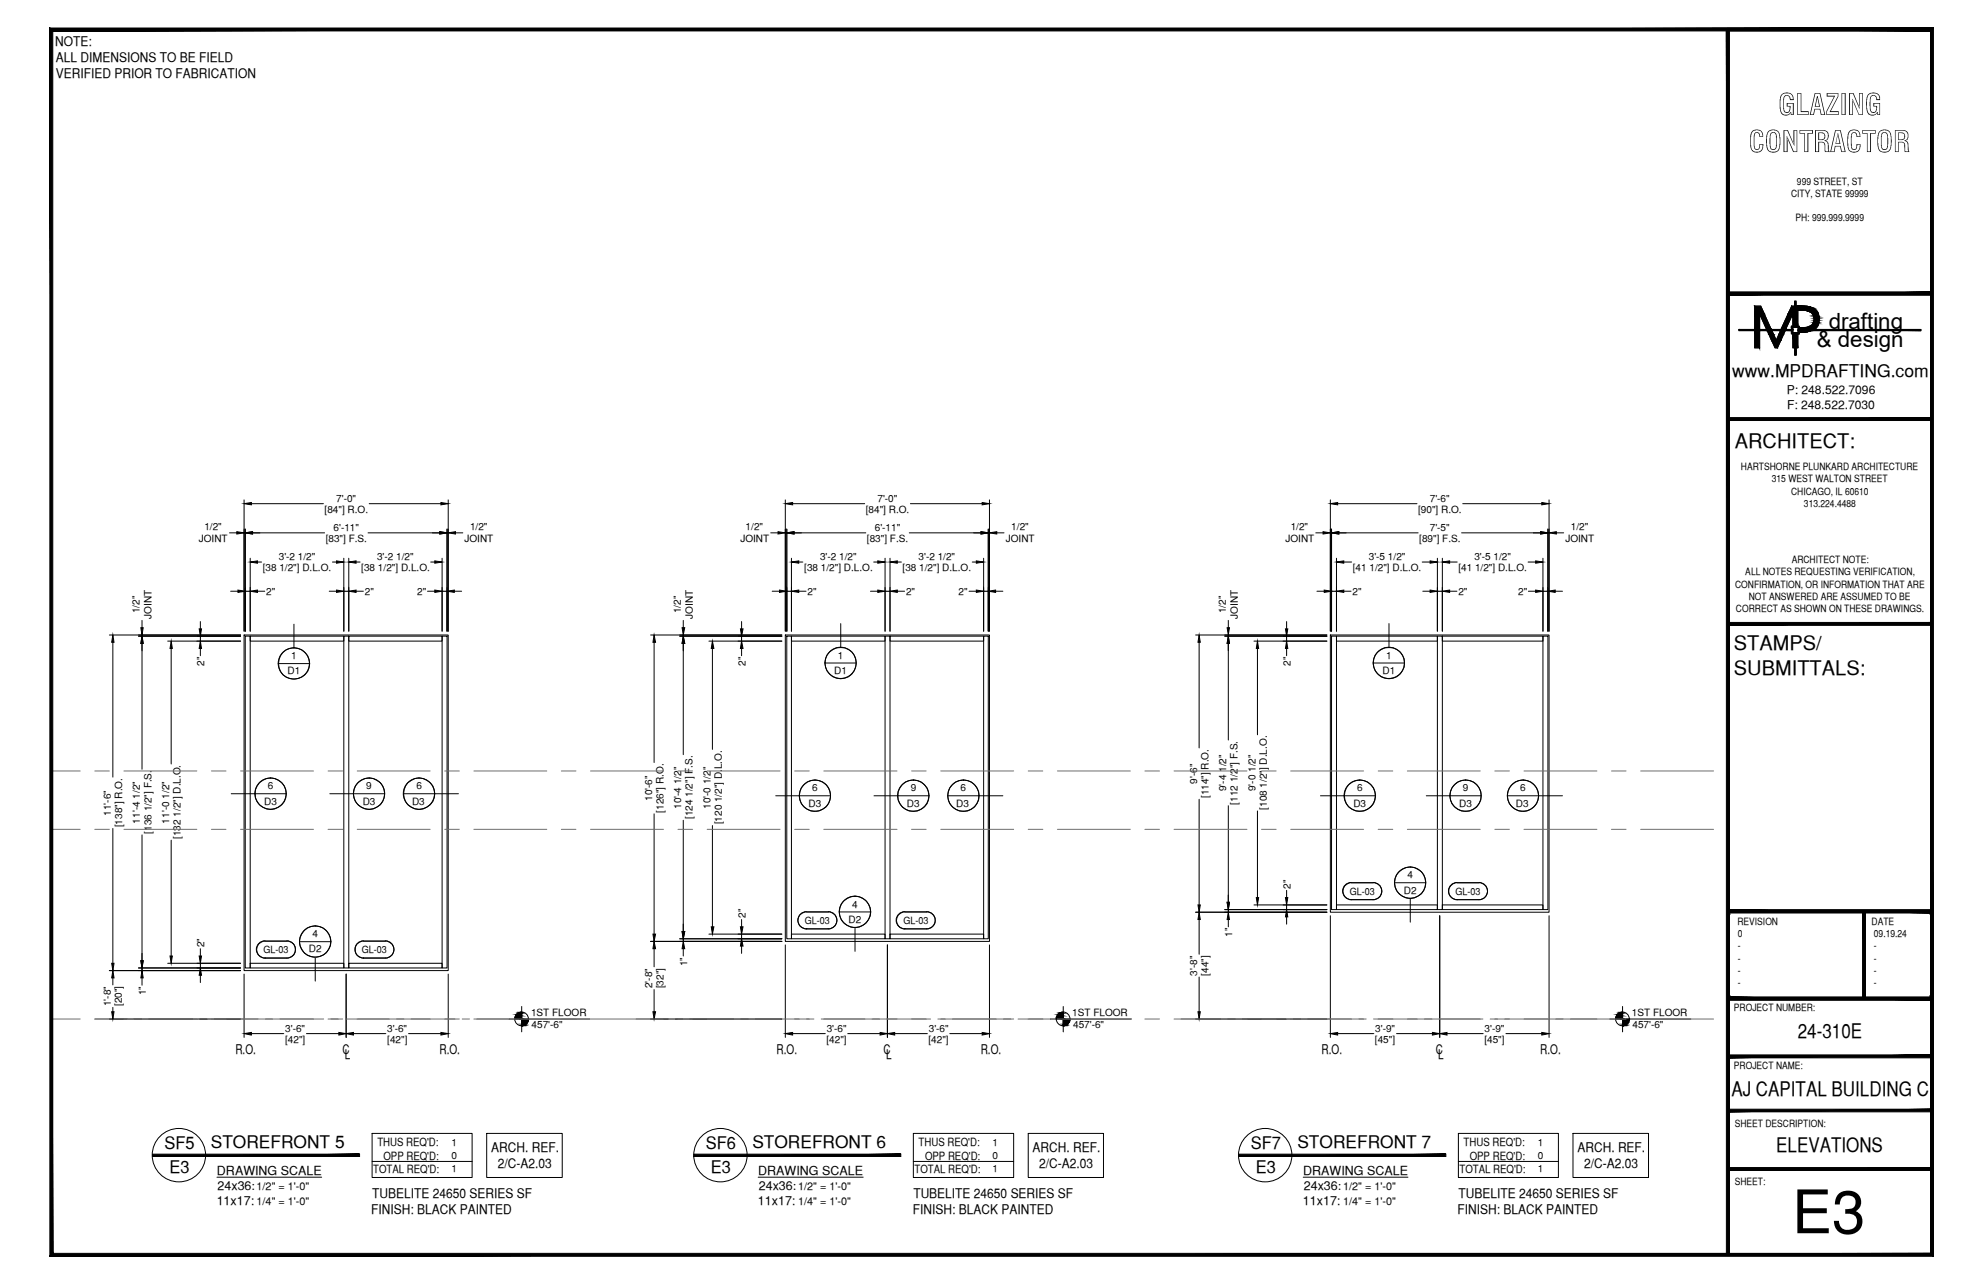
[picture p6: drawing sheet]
<svg xmlns="http://www.w3.org/2000/svg" width="432mm" height="279mm" viewBox="0 0 432 279" stroke-linecap="round" stroke-linejoin="round" font-family="sans-serif">
<defs><g id="words">
<text font-size="13.1" x="390.2" y="268.4">E3</text>
<g font-size="6.3">
<text x="387.2" y="25">GLAZING</text>
<text x="380.8" y="33.1">CONTRACTOR</text>
</g>
<g font-size="4.9">
<text x="398.2" y="71.5">drafting</text>
<text x="395.6" y="75.5">&amp; design</text>
</g>
<g font-size="4.4">
<text x="377.8" y="97.5">ARCHITECT:</text>
<text x="377.6" y="141.5">STAMPS/</text>
<text x="377.6" y="146.9">SUBMITTALS:</text>
<text x="391.5" y="225.8">24-310E</text>
<text x="377" y="238.5">AJ CAPITAL BUILDING C</text>
<text x="386.8" y="250.7">ELEVATIONS</text>
</g>
<g font-size="3.8">
<text x="377.2" y="82">www.MPDRAFTING.com</text>
<text x="35.8" y="250">SF5</text>
<text x="45.9" y="249.8">STOREFRONT 5</text>
<text x="153.7" y="250">SF6</text>
<text x="163.8" y="249.8">STOREFRONT 6</text>
<text x="272.4" y="250">SF7</text>
<text x="282.5" y="249.8">STOREFRONT 7</text>
<text x="36.9" y="255.3">E3</text>
<text x="154.8" y="255.3">E3</text>
<text x="273.4" y="255.3">E3</text>
</g>
<g font-size="2.9">
<text x="12" y="9.9">NOTE:</text>
<text x="12.1" y="17.1">VERIFIED PRIOR TO FABRICATION</text>
<text x="12.2" y="13.5">ALL DIMENSIONS TO BE FIELD</text>
<text x="51.2" y="229.4">R.O.</text>
<text x="74.5" y="229.4">C</text>
<text x="75.1" y="230.4">L</text>
<text x="95.7" y="229.4">R.O.</text>
<text x="169.1" y="229.4">R.O.</text>
<text x="192.4" y="229.4">C</text>
<text x="193" y="230.4">L</text>
<text x="213.6" y="229.4">R.O.</text>
<text x="287.8" y="229.4">R.O.</text>
<text x="312.7" y="229.4">C</text>
<text x="313.2" y="230.4">L</text>
<text x="335.4" y="229.4">R.O.</text>
<text x="106.9" y="250.6">ARCH. REF.</text>
<text x="224.9" y="250.6">ARCH. REF.</text>
<text x="343.5" y="250.6">ARCH. REF.</text>
<text x="108.4" y="254.1">2/C-A2.03</text>
<text x="226.3" y="254.1">2/C-A2.03</text>
<text x="344.9" y="254.1">2/C-A2.03</text>
<text x="81" y="260.7">TUBELITE 24650 SERIES SF</text>
<text x="198.9" y="260.7">TUBELITE 24650 SERIES SF</text>
<text x="317.6" y="260.7">TUBELITE 24650 SERIES SF</text>
<text x="80.8" y="264.2">FINISH: BLACK PAINTED</text>
<text x="198.8" y="264.2">FINISH: BLACK PAINTED</text>
<text x="317.4" y="264.2">FINISH: BLACK PAINTED</text>
</g>
<g font-size="2.7">
<text x="47.2" y="255.6">DRAWING SCALE</text>
<text x="165.1" y="255.6">DRAWING SCALE</text>
<text x="283.8" y="255.6">DRAWING SCALE</text>
<text x="47.2" y="262.2">11x17:</text>
<text x="47.4" y="258.9">24x36:</text>
<text x="165" y="262.2">11x17:</text>
<text x="165.2" y="258.9">24x36:</text>
<text x="283.7" y="262.2">11x17:</text>
<text x="283.9" y="258.9">24x36:</text>
</g>
<g font-size="2.6">
<text x="389.1" y="85.8">P: 248.522.7096</text>
<text x="389.1" y="89">F: 248.522.7030</text>
</g>
<g font-size="2.5">
<text x="82.2" y="249.4">THUS REQ'D:</text>
<text x="200" y="249.4">THUS REQ'D:</text>
<text x="318.7" y="249.4">THUS REQ'D:</text>
<text x="81.3" y="255.2">TOTAL REQ'D:</text>
<text x="83.5" y="252.3">OPP REQ'D:</text>
<text x="199.1" y="255.2">TOTAL REQ'D:</text>
<text x="201.4" y="252.3">OPP REQ'D:</text>
<text x="317.8" y="255.2">TOTAL REQ'D:</text>
<text x="320" y="252.3">OPP REQ'D:</text>
</g>
<g font-size="2.4">
<text x="55.9" y="259">1/2&quot; = 1'-0&quot;</text>
<text x="55.9" y="262.2">1/4&quot; = 1'-0&quot;</text>
<text x="173.8" y="259">1/2&quot; = 1'-0&quot;</text>
<text x="173.8" y="262.2">1/4&quot; = 1'-0&quot;</text>
<text x="292.5" y="259">1/2&quot; = 1'-0&quot;</text>
<text x="292.5" y="262.2">1/4&quot; = 1'-0&quot;</text>
</g>
<g font-size="2.2">
<text x="391.3" y="40.2">999 STREET, ST</text>
<text x="390" y="42.9">CITY, STATE 99999</text>
<text x="391" y="48.2">PH: 999.999.9999</text>
<text x="379.1" y="102.3">HARTSHORNE PLUNKARD ARCHITECTURE</text>
<text x="385.8" y="105">315 WEST WALTON STREET</text>
<text x="390" y="107.6">CHICAGO, IL 60610</text>
<text x="70.7" y="111.6">[84&quot;] R.O.</text>
<text x="73.2" y="109.2">7'-0&quot;</text>
<text x="188.5" y="111.6">[84&quot;] R.O.</text>
<text x="191.1" y="109.2">7'-0&quot;</text>
<text x="308.8" y="111.6">[90&quot;] R.O.</text>
<text x="311.3" y="109.2">7'-6&quot;</text>
<text x="392.8" y="110.3">313.224.4488</text>
<text x="43.3" y="118">JOINT</text>
<text x="44.5" y="115.4">1/2&quot;</text>
<text x="70.9" y="117.9">[83&quot;] F.S.</text>
<text x="72.6" y="115.5">6'-11&quot;</text>
<text x="101.2" y="118">JOINT</text>
<text x="102.4" y="115.4">1/2&quot;</text>
<text x="161.2" y="118">JOINT</text>
<text x="162.4" y="115.4">1/2&quot;</text>
<text x="188.8" y="117.9">[83&quot;] F.S.</text>
<text x="190.5" y="115.5">6'-11&quot;</text>
<text x="219" y="118">JOINT</text>
<text x="220.2" y="115.4">1/2&quot;</text>
<text x="279.9" y="118">JOINT</text>
<text x="281.1" y="115.4">1/2&quot;</text>
<text x="309.1" y="117.9">[89&quot;] F.S.</text>
<text x="311.3" y="115.5">7'-5&quot;</text>
<text x="340.9" y="118">JOINT</text>
<text x="342.1" y="115.4">1/2&quot;</text>
<text x="57.2" y="124.3">[38 1/2&quot;] D.L.O.</text>
<text x="60.7" y="121.9">3'-2 1/2&quot;</text>
<text x="78.7" y="124.3">[38 1/2&quot;] D.L.O.</text>
<text x="82.1" y="121.9">3'-2 1/2&quot;</text>
<text x="175.1" y="124.3">[38 1/2&quot;] D.L.O.</text>
<text x="178.6" y="121.9">3'-2 1/2&quot;</text>
<text x="196.5" y="124.3">[38 1/2&quot;] D.L.O.</text>
<text x="200" y="121.9">3'-2 1/2&quot;</text>
<text x="294.6" y="124.3">[41 1/2&quot;] D.L.O.</text>
<text x="298.1" y="121.9">3'-5 1/2&quot;</text>
<text x="317.6" y="124.3">[41 1/2&quot;] D.L.O.</text>
<text x="321.1" y="121.9">3'-5 1/2&quot;</text>
<text x="380" y="125.2">ALL NOTES REQUESTING VERIFICATION,</text>
<text x="390.1" y="122.6">ARCHITECT NOTE:</text>
<text x="58" y="129.4">2&quot;</text>
<text x="79.4" y="129.4">2&quot;</text>
<text x="90.9" y="129.4">2&quot;</text>
<text x="175.8" y="129.4">2&quot;</text>
<text x="197.3" y="129.4">2&quot;</text>
<text x="208.7" y="129.4">2&quot;</text>
<text x="294.5" y="129.4">2&quot;</text>
<text x="317.6" y="129.4">2&quot;</text>
<text x="330.6" y="129.4">2&quot;</text>
<text x="377.8" y="127.9">CONFIRMATION, OR INFORMATION THAT ARE</text>
<text x="380.8" y="130.6">NOT ANSWERED ARE ASSUMED TO BE</text>
<text x="30.4" y="133.4" transform="rotate(-90 30.4 133.4)">1/2&quot;</text>
<text x="33" y="134.6" transform="rotate(-90 33 134.6)">JOINT</text>
<text x="148.3" y="133.4" transform="rotate(-90 148.3 133.4)">1/2&quot;</text>
<text x="150.9" y="134.6" transform="rotate(-90 150.9 134.6)">JOINT</text>
<text x="266.9" y="133.4" transform="rotate(-90 266.9 133.4)">1/2&quot;</text>
<text x="269.6" y="134.6" transform="rotate(-90 269.6 134.6)">JOINT</text>
<text x="378" y="133.2">CORRECT AS SHOWN ON THESE DRAWINGS.</text>
<text x="63.4" y="143.4">1</text>
<text x="182.4" y="143.3">1</text>
<text x="301.8" y="143.3">1</text>
<text x="44.4" y="144.9" transform="rotate(-90 44.4 144.9)">2&quot;</text>
<text x="62.6" y="146.7">D1</text>
<text x="162.3" y="144.9" transform="rotate(-90 162.3 144.9)">2&quot;</text>
<text x="181.7" y="146.6">D1</text>
<text x="281" y="144.9" transform="rotate(-90 281 144.9)">2&quot;</text>
<text x="301.1" y="146.6">D1</text>
<text x="58.4" y="171.8">6</text>
<text x="79.8" y="171.8">9</text>
<text x="90.7" y="171.8">6</text>
<text x="176.8" y="172.2">6</text>
<text x="198.3" y="172.2">9</text>
<text x="209.2" y="172.2">6</text>
<text x="260.7" y="170.5" transform="rotate(-90 260.7 170.5)">9'-6&quot;</text>
<text x="263.1" y="173.7" transform="rotate(-90 263.1 173.7)">[114&quot;] R.O.</text>
<text x="267" y="172.1" transform="rotate(-90 267 172.1)">9'-4 1/2&quot;</text>
<text x="273.4" y="172.1" transform="rotate(-90 273.4 172.1)">9'-0 1/2&quot;</text>
<text x="295.5" y="172.2">6</text>
<text x="318.5" y="172.2">9</text>
<text x="331" y="172.2">6</text>
<text x="24.1" y="177.5" transform="rotate(-90 24.1 177.5)">11'-6&quot;</text>
<text x="30.5" y="179.2" transform="rotate(-90 30.5 179.2)">11'-4 1/2&quot;</text>
<text x="36.8" y="179.2" transform="rotate(-90 36.8 179.2)">11'-0 1/2&quot;</text>
<text x="57.5" y="175.1">D3</text>
<text x="79" y="175.1">D3</text>
<text x="89.7" y="175.1">D3</text>
<text x="142" y="174.3" transform="rotate(-90 142 174.3)">10'-6&quot;</text>
<text x="144.5" y="176.8" transform="rotate(-90 144.5 176.8)">[126&quot;] R.O.</text>
<text x="148.3" y="176" transform="rotate(-90 148.3 176)">10'-4 1/2&quot;</text>
<text x="150.8" y="178.2" transform="rotate(-90 150.8 178.2)">[124 1/2&quot;] F.S.</text>
<text x="154.7" y="176" transform="rotate(-90 154.7 176)">10'-0 1/2&quot;</text>
<text x="157.2" y="179.4" transform="rotate(-90 157.2 179.4)">[120 1/2&quot;] D.L.O.</text>
<text x="176.1" y="175.5">D3</text>
<text x="197.5" y="175.5">D3</text>
<text x="208.2" y="175.5">D3</text>
<text x="269.5" y="175.1" transform="rotate(-90 269.5 175.1)">[112 1/2&quot;] F.S.</text>
<text x="275.8" y="176.2" transform="rotate(-90 275.8 176.2)">[108 1/2&quot;] D.L.O.</text>
<text x="294.7" y="175.5">D3</text>
<text x="317.8" y="175.5">D3</text>
<text x="330.1" y="175.5">D3</text>
<text x="26.6" y="180" transform="rotate(-90 26.6 180)">[138&quot;] R.O.</text>
<text x="33" y="181.4" transform="rotate(-90 33 181.4)">[136 1/2&quot;] F.S.</text>
<text x="39.3" y="182.6" transform="rotate(-90 39.3 182.6)">[132 1/2&quot;] D.L.O.</text>
<text x="306.5" y="191.1">4</text>
<text x="185.5" y="197.5">4</text>
<text x="281" y="193.4" transform="rotate(-90 281 193.4)">2&quot;</text>
<text x="293.9" y="194.7">GL-03</text>
<text x="305.7" y="194.4">D2</text>
<text x="316.9" y="194.7">GL-03</text>
<text x="68.1" y="204">4</text>
<text x="162.3" y="199.8" transform="rotate(-90 162.3 199.8)">2&quot;</text>
<text x="175.3" y="201">GL-03</text>
<text x="184.8" y="200.8">D2</text>
<text x="196.7" y="201">GL-03</text>
<text x="268.3" y="203.9" transform="rotate(-90 268.3 203.9)">1&quot;</text>
<text x="378.3" y="201.3">REVISION</text>
<text x="378.4" y="204">0</text>
<text x="407.5" y="201.3">DATE</text>
<text x="408" y="204">09.19.24</text>
<text x="44.4" y="206.1" transform="rotate(-90 44.4 206.1)">2&quot;</text>
<text x="57.4" y="207.4">GL-03</text>
<text x="67.2" y="207.3">D2</text>
<text x="78.8" y="207.4">GL-03</text>
<text x="378.4" y="206.6">-</text>
<text x="378.4" y="209.2">-</text>
<text x="408" y="206.6">-</text>
<text x="408" y="209.2">-</text>
<text x="142" y="215" transform="rotate(-90 142 215)">2'-8&quot;</text>
<text x="144.5" y="215.1" transform="rotate(-90 144.5 215.1)">[32&quot;]</text>
<text x="149.6" y="210.2" transform="rotate(-90 149.6 210.2)">1&quot;</text>
<text x="260.7" y="212.3" transform="rotate(-90 260.7 212.3)">3'-8&quot;</text>
<text x="263.1" y="212.3" transform="rotate(-90 263.1 212.3)">[44&quot;]</text>
<text x="378.4" y="211.9">-</text>
<text x="378.4" y="214.5">-</text>
<text x="408" y="211.9">-</text>
<text x="408" y="214.5">-</text>
<text x="24.1" y="218.9" transform="rotate(-90 24.1 218.9)">1'-8&quot;</text>
<text x="26.5" y="218.9" transform="rotate(-90 26.5 218.9)">[20&quot;]</text>
<text x="31.8" y="216.6" transform="rotate(-90 31.8 216.6)">1&quot;</text>
<text x="115.6" y="221">1ST FLOOR</text>
<text x="233.5" y="221">1ST FLOOR</text>
<text x="355.3" y="221">1ST FLOOR</text>
<text x="377.6" y="219.9">PROJECT NUMBER:</text>
<text x="62.1" y="224.5">3'-6&quot;</text>
<text x="62.1" y="226.9">[42&quot;]</text>
<text x="84.3" y="224.5">3'-6&quot;</text>
<text x="84.3" y="226.9">[42&quot;]</text>
<text x="115.8" y="223.7">457'-6&quot;</text>
<text x="180" y="226.9">[42&quot;]</text>
<text x="180" y="224.5">3'-6&quot;</text>
<text x="202.2" y="226.9">[42&quot;]</text>
<text x="202.2" y="224.5">3'-6&quot;</text>
<text x="233.7" y="223.7">457'-6&quot;</text>
<text x="299.4" y="226.9">[45&quot;]</text>
<text x="299.5" y="224.5">3'-9&quot;</text>
<text x="323.2" y="226.9">[45&quot;]</text>
<text x="323.3" y="224.5">3'-9&quot;</text>
<text x="355.5" y="223.7">457'-6&quot;</text>
<text x="377.6" y="232.5">PROJECT NAME:</text>
<text x="377.8" y="245.2">SHEET DESCRIPTION:</text>
<text x="98.3" y="249.3">1</text>
<text x="216.2" y="249.3">1</text>
<text x="334.8" y="249.3">1</text>
<text x="98.3" y="252.2">0</text>
<text x="98.3" y="255">1</text>
<text x="216.2" y="252.2">0</text>
<text x="216.2" y="255">1</text>
<text x="334.8" y="252.2">0</text>
<text x="334.8" y="255">1</text>
<text x="377.8" y="257.9">SHEET:</text>
</g>
</g></defs>
<!-- layer: COMPONENTS -->
<g fill="none" stroke="#000" stroke-width=".22">
<path d="M53.4 138.4h1.1v72.2h-1.1zM54.5 138.4h20.4v1.1h-20.4zM74.9 138.4h1v72.2h-1zM75.9 138.4h20.4v1.1h-20.4zM96.3 138.4h1v72.2h-1zM171.3 138.4h1v65.9h-1zM172.3 138.4h20.4v1.1h-20.4zM192.7 138.4h1.1v65.9h-1.1zM193.8 138.4h20.4v1.1h-20.4zM214.2 138.4h1v65.9h-1zM289.9 138.4h1.1v59.5h-1.1zM291 138.4h22v1.1h-22z"/>
<path d="M313 138.4h1.1v59.5h-1.1zM314.1 138.4h21.9v1.1h-21.9zM336 138.4h1.1v59.5h-1.1zM291 196.9h22v1h-22zM314.1 196.9h21.9v1h-21.9zM54.5 209.6h20.4v1h-20.4zM75.9 209.6h20.4v1h-20.4zM172.3 203.3h20.4v1h-20.4zM193.8 203.3h20.4v1h-20.4z"/>
</g>
<!-- layer: SYMBOLS -->
<g fill="none" stroke="#fff" stroke-width=".22">
<path d="M64 141l.9 .1M183.1 140.9l.9 .1M302.5 140.9l.8 .1M58.9 169.3l.9 .1M80.4 169.3l.9 .1M91.2 169.3l-.8 .1M177.5 169.7l.8 .2M198.9 169.7l.9 .2M209.8 169.7l-.9 .2M296.1 169.7l.9 .2M319.2 169.7l.8 .2M331.7 169.7l-.9 .2"/>
<path d="M180.4 198.4h-5.1h5.4M186.2 195l.9 .1M201.8 198.4h-5.1h5.4M293.9 195.8h5.4h-5h4.7M299 192.1h-5.1h5.4M307.1 188.7l.9 .1M317 195.8h5.4h-5.1h4.8M322.1 192.1h-5.1h5.4M57.4 208.5h5.4h-5.1h4.8M62.5 204.8h-5.1h5.4M68.6 201.5l.9 .1M78.9 208.5h5.4h-5.1h4.7"/>
<path d="M83.9 204.8h-5h5.4M175.3 202.1h5.4h-5.1h4.8M196.7 202.1h5.4h-5.1h4.8"/>
</g>
<g fill="#fff" stroke="#fff" stroke-width=".22">
<path d="M56.8 205l.6-.2h5.4zM56.8 205h6.6l-.6-.2zM56.3 205.4l.5-.4h6.6zM56.3 205.4h7.6l-.5-.4zM56.3 205.4h7.6l-7.9 .6zM56 206h8.3l-.4-.6zM56 206h8.3l-8.4 .6zM55.9 206.6h8.4v-.6zM55.9 206.6h8.4l-8.3 .7zM56 207.3h8.3v-.7zM56 207.3h8.3l-8 .5zM56.3 207.8h7.6l.4-.5zM56.3 207.8h7.6l-7.1 .4zM56.8 208.2h6.6l.5-.4zM56.8 208.2h6.6l-6 .3zM57.4 208.5h5.4l.6-.3z"/>
<path d="M78.2 205l.7-.2h5.4zM78.2 205h6.6l-.5-.2zM77.7 205.4l.5-.4h6.6zM77.7 205.4h7.6l-.5-.4zM77.7 205.4h7.6l-7.9 .6zM77.4 206h8.3l-.4-.6zM77.4 206h8.3l-8.4 .6zM77.3 206.6h8.5l-.1-.6zM77.3 206.6h8.5l-8.4 .7zM77.4 207.3h8.3l.1-.7zM77.4 207.3h8.3l-8 .5zM77.7 207.8h7.6l.4-.5zM77.7 207.8h7.6l-7.1 .4zM78.2 208.2h6.6l.5-.4zM78.2 208.2h6.6l-5.9 .3zM78.9 208.5h5.4l.5-.3z"/>
<path d="M62.3 147.3l1.7 .5zM62.3 147.3l2.6 .3-.9 .2zM61.6 146.8l.7 .5 2.6 .3zM61.6 146.8l4.1 .5-.8 .3zM61.1 146.1l.5 .7 4.1 .5zM61.1 146.1l5.3 .7-.7 .5zM60.8 145.3l.3 .8 5.3 .7zM60.8 145.3l6.2 .8-.6 .7zM60.6 144.4l.2 .9 6.2 .8zM60.6 144.4l6.7 .9-.3 .8zM60.8 143.5l-.2 .9 6.7 .9zM60.8 143.5l6.6 .9-.1 .9zM61.1 142.7l-.3 .8 6.6 .9zM61.1 142.7l6.2 .8 .1 .9zM61.6 142l-.5 .7 6.2 .8zM61.6 142l5.4 .7 .3 .8zM61.6 142l5.4 .7-4.7-1.3zM62.3 141.4l4.1 .6 .6 .7zM62.3 141.4l4.1 .6-3.3-.9zM63.1 141.1l2.6 .3 .7 .6zM63.1 141.1l2.6 .3-1.7-.4zM64 141l1.7 .4z"/>
<path d="M66.9 207.8l1.7 .5zM66.9 207.8l2.6 .4-.9 .1zM66.2 207.3l.7 .5 2.6 .4zM66.2 207.3l4.2 .5-.9 .4zM65.7 206.6l.5 .7 4.2 .5zM65.7 206.6l5.4 .7-.7 .5zM65.3 205.8l.4 .8 5.4 .7zM65.3 205.8l6.3 .8-.5 .7zM65.2 204.9l.1 .9 6.3 .8zM65.2 204.9l6.7 .9-.3 .8zM65.3 204l-.1 .9 6.7 .9zM65.3 204l6.8 .9-.2 .9zM65.7 203.2l-.4 .8 6.8 .9zM65.7 203.2l6.2 .8 .2 .9zM66.2 202.5l-.5 .7 6.2 .8zM66.2 202.5l5.4 .7 .3 .8zM66.2 202.5l5.4 .7-4.7-1.3zM66.9 201.9l4.2 .6 .5 .7zM66.9 201.9l4.2 .6-3.3-.9zM67.8 201.6l2.6 .3 .7 .6zM67.8 201.6l2.6 .3-1.8-.4zM68.6 201.5l1.8 .4z"/>
<path d="M57.2 175.6l.8 .4 .9 .1zM57.2 175.6l2.6 .4-.9 .1zM56.5 175.1l.7 .5 2.6 .4zM56.5 175.1l4.1 .5-.8 .4zM56 174.4l.5 .7 4.1 .5zM56 174.4l5.3 .7-.7 .5zM55.6 173.6l.4 .8 5.3 .7zM55.6 173.6l6.3 .8-.6 .7zM55.6 172.7v.9l6.3 .8zM55.6 172.7l6.6 .9-.3 .8zM55.6 171.8v.9l6.6 .9zM55.6 171.8l6.8 .9-.2 .9zM56 171l-.4 .8 6.8 .9zM56 171l6.2 .8 .2 .9zM56.5 170.3l-.5 .7 6.2 .8zM56.5 170.3l5.4 .7 .3 .8zM56.5 170.3l5.4 .7-4.7-1.2zM57.2 169.8l4.1 .5 .6 .7zM57.2 169.8l4.1 .5-3.3-.9zM58 169.4l2.6 .4 .7 .5zM58 169.4l2.6 .4-1.7-.5zM58.9 169.3l.9 .1 .8 .4z"/>
<path d="M78.7 175.6l.8 .4 .9 .1zM78.7 175.6l2.6 .4-.9 .1zM78 175.1l.7 .5 2.6 .4zM78 175.1l4 .5-.7 .4zM77.4 174.4l.6 .7 4 .5zM77.4 174.4l5.4 .7-.8 .5zM77.1 173.6l.3 .8 5.4 .7zM77.1 173.6l6.2 .8-.5 .7zM77 172.7l.1 .9 6.2 .8zM77 172.7l6.6 .9-.3 .8zM77.1 171.8l-.1 .9 6.6 .9zM77.1 171.8l6.7 .9-.2 .9zM77.4 171l-.3 .8 6.7 .9zM77.4 171l6.2 .8 .2 .9zM78 170.3l-.6 .7 6.2 .8zM78 170.3l5.3 .7 .3 .8zM78 170.3l5.3 .7-4.6-1.2zM78.7 169.8l4.1 .5 .5 .7zM78.7 169.8l4.1 .5-3.3-.9zM79.5 169.4l2.5 .4 .8 .5zM79.5 169.4l2.5 .4-1.6-.5zM80.4 169.3l.9 .1 .7 .4z"/>
<path d="M91.2 176.1l1.8-.5-.9 .4zM90.4 176l.8 .1 1.8-.5zM90.4 176l3.3-.9-.7 .5zM89.6 175.6l.8 .4 3.3-.9zM89.6 175.6l4.6-1.2-.5 .7zM88.8 175.1l.8 .5 4.6-1.2zM88.8 175.1l5.8-1.5-.4 .8zM88.3 174.4l.5 .7 5.8-1.5zM88.3 174.4l6.4-1.7-.1 .9zM88 173.6l.3 .8 6.4-1.7zM88 173.6l6.6-1.8 .1 .9zM87.9 172.7l.1 .9 6.6-1.8zM87.9 172.7l6.3-1.7 .4 .8zM88 171.8l-.1 .9 6.3-1.7zM88 171.8l5.7-1.5 .5 .7zM88.3 171l-.3 .8 5.7-1.5zM88.3 171l4.7-1.2 .7 .5zM88.8 170.3l-.5 .7 4.7-1.2zM88.8 170.3l3.3-.9 .9 .4zM88.8 170.3l3.3-.9-2.5 .4zM89.6 169.8l1.6-.5 .9 .1zM89.6 169.8l1.6-.5-.8 .1z"/>
<path d="M174.7 198.7l.6-.3h5.4zM174.7 198.7h6.6l-.6-.3zM174.2 199.1l.5-.4h6.6zM174.2 199.1h7.6l-.5-.4zM174.2 199.1h7.6l-7.9 .5zM173.9 199.6h8.2l-.3-.5zM173.9 199.6h8.2l-8.4 .7zM173.7 200.3h8.5l-.1-.7zM173.7 200.3h8.5l-8.3 .6zM173.9 200.9h8.2l.1-.6zM173.9 200.9h8.2l-7.9 .6zM174.2 201.5h7.6l.3-.6zM174.2 201.5h7.6l-7.1 .4zM174.7 201.9h6.6l.5-.4zM174.7 201.9h6.6l-6 .2zM175.3 202.1h5.4l.6-.2z"/>
<path d="M196.2 198.7l.5-.3h5.4zM196.2 198.7h6.6l-.7-.3zM195.6 199.1l.6-.4h6.6zM195.6 199.1h7.6l-.4-.4zM195.6 199.1h7.6l-7.9 .5zM195.3 199.6h8.3l-.4-.5zM195.3 199.6h8.3l-8.4 .7zM195.2 200.3h8.4v-.7zM195.2 200.3h8.4l-8.3 .6zM195.3 200.9h8.3v-.6zM195.3 200.9h8.3l-8 .6zM195.6 201.5h7.6l.4-.6zM195.6 201.5h7.6l-7.1 .4zM196.1 201.9h6.7l.4-.4zM196.1 201.9h6.7l-6.1 .2zM196.7 202.1h5.4l.7-.2z"/>
<path d="M181.4 147.3l1.7 .4zM181.4 147.3l2.6 .3-.9 .1zM180.7 146.7l.7 .6 2.6 .3zM180.7 146.7l4.1 .6-.8 .3zM180.1 146l.6 .7 4.1 .6zM180.1 146l5.4 .7-.7 .6zM179.8 145.2l.3 .8 5.4 .7zM179.8 145.2l6.2 .8-.5 .7zM179.6 144.3l.2 .9 6.2 .8zM179.6 144.3l6.7 .9-.3 .8zM179.8 143.4l-.2 .9 6.7 .9zM179.8 143.4l6.6 .9-.1 .9zM180.1 142.6l-.3 .8 6.6 .9zM180.1 142.6l6.2 .8 .1 .9zM180.7 141.9l-.6 .7 6.2 .8zM180.7 141.9l5.3 .7 .3 .8zM180.7 141.9l5.3 .7-4.6-1.2zM181.4 141.4l4.1 .5 .5 .7zM181.4 141.4l4.1 .5-3.3-.9zM182.2 141l2.6 .4 .7 .5zM182.2 141l2.6 .4-1.7-.5zM183.1 140.9l.9 .1 .8 .4z"/>
<path d="M184.5 201.4l.8 .3 .9 .2zM184.5 201.4l2.6 .3-.9 .2zM183.8 200.9l.7 .5 2.6 .3zM183.8 200.9l4.1 .5-.8 .3zM183.2 200.2l.6 .7 4.1 .5zM183.2 200.2l5.4 .7-.7 .5zM182.9 199.3l.3 .9 5.4 .7zM182.9 199.3l6.2 .9-.5 .7zM182.8 198.4l.1 .9 6.2 .9zM182.8 198.4l6.7 .9-.4 .9zM182.9 197.5l-.1 .9 6.7 .9zM182.9 197.5l6.7 .9-.1 .9zM183.2 196.7l-.3 .8 6.7 .9zM183.2 196.7l6.3 .8 .1 .9zM183.8 196l-.6 .7 6.3 .8zM183.8 196l5.3 .7 .4 .8zM183.8 196l5.3 .7-4.6-1.2zM184.5 195.5l4.1 .5 .5 .7zM184.5 195.5l4.1 .5-3.3-.9zM185.3 195.1l2.6 .4 .7 .5zM185.3 195.1l2.6 .4-1.7-.5zM186.2 195l.9 .1 .8 .4z"/>
<path d="M175.8 176.1l.8 .4h.9zM175.8 176.1l2.5 .4h-.8zM175.1 175.6l.7 .5 2.5 .4zM175.1 175.6l4 .5-.8 .4zM174.5 174.9l.6 .7 4 .5zM174.5 174.9l5.4 .7-.8 .5zM174.2 174.1l.3 .8 5.4 .7zM174.2 174.1l6.2 .8-.5 .7zM174.1 173.2l.1 .9 6.2 .8zM174.1 173.2l6.6 .9-.3 .8zM174.2 172.3l-.1 .9 6.6 .9zM174.2 172.3l6.6 .9-.1 .9zM174.5 171.4l-.3 .9 6.6 .9zM174.5 171.4l6.2 .9 .1 .9zM175.1 170.8l-.6 .6 6.2 .9zM175.1 170.8l5.3 .6 .3 .9zM175.1 170.8l5.3 .6-4.6-1.2zM175.8 170.2l4.1 .6 .5 .6zM175.8 170.2l4.1 .6-3.3-.9zM176.6 169.9l2.5 .3 .8 .6zM176.6 169.9l2.5 .3-1.6-.5zM177.5 169.7l1.6 .5z"/>
<path d="M197.2 176.1l.8 .4h.9zM197.2 176.1l2.6 .4h-.9zM196.5 175.6l.7 .5 2.6 .4zM196.5 175.6l4.1 .5-.8 .4zM196 174.9l.5 .7 4.1 .5zM196 174.9l5.3 .7-.7 .5zM195.6 174.1l.4 .8 5.3 .7zM195.6 174.1l6.3 .8-.6 .7zM195.5 173.2l.1 .9 6.3 .8zM195.5 173.2l6.7 .9-.3 .8zM195.6 172.3l-.1 .9 6.7 .9zM195.6 172.3l6.7 .9-.1 .9zM196 171.4l-.4 .9 6.7 .9zM196 171.4l6.2 .9 .1 .9zM196.5 170.8l-.5 .6 6.2 .9zM196.5 170.8l5.4 .6 .3 .9zM196.5 170.8l5.4 .6-4.7-1.2zM197.2 170.2l4.1 .6 .6 .6zM197.2 170.2l4.1 .6-3.3-.9zM198 169.9l2.6 .3 .7 .6zM198 169.9l2.6 .3-1.7-.5zM198.9 169.7l1.7 .5z"/>
<path d="M209.8 176.5l1.7-.4-.8 .4zM208.9 176.5h.9l1.7-.4zM208.9 176.5l3.3-.9-.7 .5zM208.1 176.1l.8 .4 3.3-.9zM208.1 176.1l4.6-1.2-.5 .7zM207.4 175.6l.7 .5 4.6-1.2zM207.4 175.6l5.7-1.5-.4 .8zM206.8 174.9l.6 .7 5.7-1.5zM206.8 174.9l6.4-1.7-.1 .9zM206.5 174.1l.3 .8 6.4-1.7zM206.5 174.1l6.6-1.8 .1 .9zM206.4 173.2l.1 .9 6.6-1.8zM206.4 173.2l6.3-1.8 .4 .9zM206.5 172.3l-.1 .9 6.3-1.8zM206.5 172.3l5.7-1.5 .5 .6zM206.8 171.4l-.3 .9 5.7-1.5zM206.8 171.4l4.7-1.2 .7 .6zM207.4 170.8l-.6 .6 4.7-1.2zM207.4 170.8l3.3-.9 .8 .3zM207.4 170.8l3.3-.9-2.6 .3zM208.1 170.2l1.7-.5 .9 .2zM208.1 170.2l1.7-.5z"/>
<path d="M293.4 192.3l.5-.2h5.4zM293.4 192.3h6.6l-.7-.2zM292.9 192.7l.5-.4h6.6zM292.9 192.7h7.6l-.5-.4zM292.9 192.7h7.6l-8 .6zM292.5 193.3h8.3l-.3-.6zM292.5 193.3h8.3l-8.4 .6zM292.4 193.9h8.5l-.1-.6zM292.4 193.9h8.5l-8.4 .7zM292.5 194.6h8.3l.1-.7zM292.5 194.6h8.3l-7.9 .5zM292.9 195.1h7.6l.3-.5zM292.9 195.1h7.6l-7.1 .4zM293.4 195.5h6.6l.5-.4zM293.4 195.5h6.6l-6.1 .3zM293.9 195.8h5.4l.7-.3z"/>
<path d="M316.4 192.3l.6-.2h5.4zM316.4 192.3h6.6l-.6-.2zM315.9 192.7l.5-.4h6.6zM315.9 192.7h7.6l-.5-.4zM315.9 192.7h7.6l-8 .6zM315.5 193.3h8.3l-.3-.6zM315.5 193.3h8.3l-8.3 .6zM315.5 193.9h8.4l-.1-.6zM315.5 193.9h8.4l-8.4 .7zM315.5 194.6h8.3l.1-.7zM315.5 194.6h8.3l-7.9 .5zM315.9 195.1h7.6l.3-.5zM315.9 195.1h7.6l-7.1 .4zM316.4 195.5h6.6l.5-.4zM316.4 195.5h6.6l-6 .3zM317 195.8h5.4l.6-.3z"/>
<path d="M300.7 147.3l1.8 .4zM300.7 147.3l2.6 .3-.8 .1zM300 146.7l.7 .6 2.6 .3zM300 146.7l4.2 .6-.9 .3zM299.5 146l.5 .7 4.2 .6zM299.5 146l5.4 .7-.7 .6zM299.1 145.2l.4 .8 5.4 .7zM299.1 145.2l6.3 .8-.5 .7zM299 144.3l.1 .9 6.3 .8zM299 144.3l6.8 .9-.4 .8zM299.1 143.4l-.1 .9 6.8 .9zM299.1 143.4l6.7 .9v.9zM299.5 142.6l-.4 .8 6.7 .9zM299.5 142.6l6.3 .8v.9zM300 141.9l-.5 .7 6.3 .8zM300 141.9l5.4 .7 .4 .8zM300 141.9l5.4 .7-4.7-1.2zM300.7 141.4l4.2 .5 .5 .7zM300.7 141.4l4.2 .5-3.3-.9zM301.6 141l2.6 .4 .7 .5zM301.6 141l2.6 .4-1.7-.5zM302.5 140.9l.8 .1 .9 .4z"/>
<path d="M305.4 195l.8 .4 .9 .1zM305.4 195l2.6 .4-.9 .1zM304.7 194.5l.7 .5 2.6 .4zM304.7 194.5l4 .5-.7 .4zM304.1 193.8l.6 .7 4 .5zM304.1 193.8l5.4 .7-.8 .5zM303.8 193l.3 .8 5.4 .7zM303.8 193l6.2 .8-.5 .7zM303.7 192.1l.1 .9 6.2 .8zM303.7 192.1l6.6 .9-.3 .8zM303.8 191.2l-.1 .9 6.6 .9zM303.8 191.2l6.7 .9-.2 .9zM304.1 190.4l-.3 .8 6.7 .9zM304.1 190.4l6.2 .8 .2 .9zM304.7 189.7l-.6 .7 6.2 .8zM304.7 189.7l5.3 .7 .3 .8zM304.7 189.7l5.3 .7-4.6-1.2zM305.4 189.2l4.1 .5 .5 .7zM305.4 189.2l4.1 .5-3.3-.9zM306.2 188.8l2.5 .4 .8 .5zM306.2 188.8l2.5 .4-1.6-.5zM307.1 188.7l.9 .1 .7 .4z"/>
<path d="M294.4 176.1l.9 .4h.8zM294.4 176.1l2.6 .4h-.9zM293.7 175.6l.7 .5 2.6 .4zM293.7 175.6l4.1 .5-.8 .4zM293.2 174.9l.5 .7 4.1 .5zM293.2 174.9l5.3 .7-.7 .5zM292.9 174.1l.3 .8 5.3 .7zM292.9 174.1l6.2 .8-.6 .7zM292.7 173.2l.2 .9 6.2 .8zM292.7 173.2l6.7 .9-.3 .8zM292.9 172.3l-.2 .9 6.7 .9zM292.9 172.3l6.6 .9-.1 .9zM293.2 171.4l-.3 .9 6.6 .9zM293.2 171.4l6.2 .9 .1 .9zM293.7 170.8l-.5 .6 6.2 .9zM293.7 170.8l5.4 .6 .3 .9zM293.7 170.8l5.4 .6-4.7-1.2zM294.4 170.2l4.1 .6 .6 .6zM294.4 170.2l4.1 .6-3.2-.9zM295.3 169.9l2.5 .3 .7 .6zM295.3 169.9l2.5 .3-1.7-.5zM296.1 169.7l1.7 .5z"/>
<path d="M317.4 176.1l.9 .4h.9zM317.4 176.1l2.6 .4h-.8zM316.7 175.6l.7 .5 2.6 .4zM316.7 175.6l4.2 .5-.9 .4zM316.2 174.9l.5 .7 4.2 .5zM316.2 174.9l5.4 .7-.7 .5zM315.8 174.1l.4 .8 5.4 .7zM315.8 174.1l6.3 .8-.5 .7zM315.7 173.2l.1 .9 6.3 .8zM315.7 173.2l6.8 .9-.4 .8zM315.8 172.3l-.1 .9 6.8 .9zM315.8 172.3l6.7 .9v.9zM316.2 171.4l-.4 .9 6.7 .9zM316.2 171.4l6.3 .9v.9zM316.7 170.8l-.5 .6 6.3 .9zM316.7 170.8l5.4 .6 .4 .9zM316.7 170.8l5.4 .6-4.7-1.2zM317.4 170.2l4.2 .6 .5 .6zM317.4 170.2l4.2 .6-3.3-.9zM318.3 169.9l2.6 .3 .7 .6zM318.3 169.9l2.6 .3-1.7-.5zM319.2 169.7l1.7 .5z"/>
<path d="M331.7 176.5l1.6-.4-.8 .4zM330.8 176.5h.9l1.6-.4zM330.8 176.5l3.2-.9-.7 .5zM329.9 176.1l.9 .4 3.2-.9zM329.9 176.1l4.7-1.2-.6 .7zM329.2 175.6l.7 .5 4.7-1.2zM329.2 175.6l5.7-1.5-.3 .8zM328.7 174.9l.5 .7 5.7-1.5zM328.7 174.9l6.3-1.7-.1 .9zM328.4 174.1l.3 .8 6.3-1.7zM328.4 174.1l6.5-1.8 .1 .9zM328.2 173.2l.2 .9 6.5-1.8zM328.2 173.2l6.4-1.8 .3 .9zM328.4 172.3l-.2 .9 6.4-1.8zM328.4 172.3l5.6-1.5 .6 .6zM328.7 171.4l-.3 .9 5.6-1.5zM328.7 171.4l4.6-1.2 .7 .6zM329.2 170.8l-.5 .6 4.6-1.2zM329.2 170.8l3.3-.9 .8 .3zM329.2 170.8l3.3-.9-2.6 .3zM329.9 170.2l1.8-.5 .8 .2zM329.9 170.2l1.8-.5z"/>
</g>
<g fill="none" stroke="#000" stroke-width=".22">
<path d="M64 135.8v5.2M183.1 135.7v5.2M302.5 135.7v5.2M60.6 144.4h6.8M179.6 144.3h6.8M299 144.3h6.8M50.4 172.7h12M71.8 172.7h12M87.9 172.7h11.9M168.9 173.2h11.9M190.3 173.2h12M206.4 173.2h12"/>
<path d="M287.5 173.2h12M310.6 173.2h11.9M328.2 173.2h12M174.2 199.1l1.1-.7h5.1a1.84 1.84 0 0 1 1.8 1.9 1.84 1.84 0 0 1-1.8 1.8h-4.8a1.84 1.84 0 0 1-1.7-1 1.84 1.84 0 0 1 .3-2zM175.6 198.4a1.87 1.87 0 0 0-1.9 1.8 1.87 1.87 0 0 0 1.9 1.9M175.6 198.4h4.8M180.4 198.4a1.87 1.87 0 0 1 1.8 1.8 1.87 1.87 0 0 1-1.8 1.9M182.8 198.4h6.8M195.6 199.1l1.1-.7h5.1a1.84 1.84 0 0 1 1.8 1.9 1.84 1.84 0 0 1-1.8 1.8h-4.8a1.84 1.84 0 0 1-1.6-1.1 1.84 1.84 0 0 1 .2-1.9zM197 198.4a1.87 1.87 0 0 0-1.9 1.8 1.87 1.87 0 0 0 1.9 1.9M197 198.4h4.8M201.8 198.4a1.87 1.87 0 0 1 1.8 1.8 1.87 1.87 0 0 1-1.8 1.9"/>
<path d="M292.9 192.7l1-.6h5.1a1.84 1.84 0 0 1 1.9 1.8 1.84 1.84 0 0 1-1.9 1.9h-4.7a1.84 1.84 0 0 1-1.7-1.1 1.84 1.84 0 0 1 .3-2zM294.2 192a1.87 1.87 0 0 0-1.8 1.9 1.87 1.87 0 0 0 1.8 1.9M294.3 192.1h4.7M294.3 195.8h4.7M299 192a1.87 1.87 0 0 1 1.9 1.9 1.87 1.87 0 0 1-1.9 1.9M303.7 192.1h6.8M307.1 195.5v5.2M315.9 192.7l1.1-.6h5.1a1.84 1.84 0 0 1 1.8 1.8 1.84 1.84 0 0 1-1.8 1.9h-4.8a1.84 1.84 0 0 1-1.7-1.1 1.84 1.84 0 0 1 .3-2zM317.3 192a1.87 1.87 0 0 0-1.9 1.9 1.87 1.87 0 0 0 1.9 1.9M317.3 192.1h4.8M322 192a1.87 1.87 0 0 1 1.9 1.9 1.87 1.87 0 0 1-1.9 1.9h-4.7M56.3 205.4l1.1-.6h5.1a1.84 1.84 0 0 1 1.8 1.8 1.84 1.84 0 0 1-1.8 1.9h-4.8a1.84 1.84 0 0 1-1.7-1.1 1.84 1.84 0 0 1 .3-2z"/>
<path d="M57.7 204.7a1.87 1.87 0 0 0-1.9 1.9 1.87 1.87 0 0 0 1.9 1.9M57.7 204.8h4.8M57.7 208.5h4.8M62.5 204.7a1.87 1.87 0 0 1 1.8 1.9 1.87 1.87 0 0 1-1.8 1.9M65.2 204.9h6.9M68.6 208.3v5.2M77.7 205.4l1.2-.6h5a1.84 1.84 0 0 1 1.9 1.8 1.84 1.84 0 0 1-1.9 1.9h-4.7a1.84 1.84 0 0 1-1.7-1.1 1.84 1.84 0 0 1 .2-2zM79.2 204.7a1.87 1.87 0 0 0-1.9 1.9 1.87 1.87 0 0 0 1.9 1.9M79.2 204.8h4.7M79.2 208.5h4.7M83.9 204.7a1.87 1.87 0 0 1 1.9 1.9 1.87 1.87 0 0 1-1.9 1.9M113.6 219v5.5"/>
<path d="M175.6 202.1h4.8M186.2 201.9v5.1M197 202.1h4.8M231.5 219v5.5M353.3 219v5.5M110.9 221.7h17.6M228.7 221.7h17.7M350.6 221.7h17.6M81 246.6h21.8v9.6h-21.8zM81 252.7h21.8M198.9 246.6h21.8v9.6h-21.8zM198.9 252.7h21.8"/>
<path d="M317.6 246.6h21.7v9.6h-21.7zM317.6 252.7h21.7"/>
<circle cx="64" cy="144.4" r="3.4"/>
<circle cx="183" cy="144.3" r="3.4"/>
<circle cx="183" cy="144.2" r="3.4"/>
<circle cx="302.4" cy="144.3" r="3.4"/>
<circle cx="302.4" cy="144.2" r="3.4"/>
<circle cx="58.9" cy="172.7" r="3.4"/>
<circle cx="59" cy="172.7" r="3.4"/>
<circle cx="80.4" cy="172.7" r="3.4"/>
<circle cx="91.2" cy="172.7" r="3.4"/>
<circle cx="91.3" cy="172.7" r="3.4"/>
<circle cx="177.5" cy="173.2" r="3.4"/>
<circle cx="177.5" cy="173.1" r="3.4"/>
<circle cx="198.9" cy="173.1" r="3.4"/>
<circle cx="198.9" cy="173.2" r="3.4"/>
<circle cx="209.8" cy="173.1" r="3.4"/>
<circle cx="209.8" cy="173.2" r="3.4"/>
<circle cx="296.1" cy="173.1" r="3.4"/>
<circle cx="296.1" cy="173.2" r="3.4"/>
<circle cx="319.1" cy="173.2" r="3.4"/>
<circle cx="319.1" cy="173.1" r="3.4"/>
<circle cx="331.6" cy="173.1" r="3.4"/>
<circle cx="331.6" cy="173.2" r="3.4"/>
<circle cx="186.2" cy="198.4" r="3.4"/>
<circle cx="307.1" cy="192.1" r="3.4"/>
<circle cx="68.6" cy="204.9" r="3.4"/>
<circle cx="113.6" cy="221.7" r="1.49"/>
<circle cx="231.5" cy="221.7" r="1.49"/>
<circle cx="353.3" cy="221.7" r="1.49"/>
<circle cx="39" cy="251.4" r="5.8"/>
<circle cx="156.9" cy="251.4" r="5.8"/>
<circle cx="275.5" cy="251.4" r="5.8"/>
</g>
<!-- layer: ROUGH OPENING -->
<path d="M53.1 138.2h44.5v73h-44.5zM171 138.2h44.5v66.7h-44.5zM289.7 138.2h47.6v60.3h-47.6z" fill="none" stroke="#000" stroke-width=".22"/>
<!-- layer: DIM -->
<g fill="none" stroke="#000" stroke-width=".22">
<path d="M50 116h1.6M53.1 108.8v28.6M53.1 116h.3M53.4 115.1v22.3M54.7 109.6h15.7M55 116h15.7M80.1 116h15.7M80.4 109.6h15.6M97.3 115.1v22.3M97.3 116h.3M97.6 108.8v28.6M99.2 116h1.6"/>
<path d="M167.8 116h1.6M171 116h.3M171 108.8v28.6M171.3 115.1v22.3M172.6 109.6h15.7M172.9 116h15.6M198 116h15.6M198.2 109.6h15.7M215.2 116h.3M215.2 115.1v22.3M215.5 108.8v28.6M217 116h1.6"/>
<path d="M286.5 116h1.6M289.7 116h.2M289.7 108.8v28.6M289.9 115.1v22.3M291.3 109.6h17.2M291.5 116h17.3M318.3 116h17.2M318.5 109.6h17.2M337.1 116h.2M337.1 115.1v22.3M337.3 108.8v28.6M338.9 116h1.6"/>
<path d="M23.8 138.2h28.6M24.6 139.8v29.3M30.2 138.4h22.2M30.9 135v1.6M30.9 138.2v.2M36.5 139.5h15.9M43.6 135.3v1.5M43.6 138.4v1.1M50.2 128.7h1.6M53.4 128.7h1.1M54.5 121.5v15.9M56.1 128.7h1.6"/>
<path d="M56.1 122.3h.9M71.7 128.7h1.6M72.4 122.3h.9M74.9 128.7h1M74.9 121.5v15.9M75.9 121.5v15.9M77.5 128.7h1.6M77.5 122.3h.9M93.1 128.7h1.6M93.8 122.3h.9M96.3 121.5v15.9M96.3 128.7h1"/>
<path d="M98.9 128.7h1.6M141.7 138.2h28.5M142.4 139.8v26.1M148 138.4h22.2M148.8 135v1.6M148.8 138.2v.2M154.4 139.5h15.8M161.5 135.3v1.5M161.5 138.4v1.1M168.1 128.7h1.6M171.3 128.7h1M172.3 121.5v15.9"/>
<path d="M173.9 128.7h1.6M173.9 122.3h.9M189.5 128.7h1.6M190.2 122.3h.9M192.7 128.7h1.1M192.7 121.5v15.9M193.8 121.5v15.9M195.4 128.7h1.6M195.4 122.3h.9M211 128.7h1.6M211.7 122.3h.9M214.2 128.7h1"/>
<path d="M214.2 121.5v15.9M216.8 128.7h1.6M260.3 138.2h28.6M261.1 139.8v23M266.7 138.4h22.2M267.5 135v1.6M267.5 138.2v.2M273 139.5h15.9M280.2 135.3v1.5M280.2 138.4v1.1M286.8 128.7h1.6M289.9 128.7h1.1"/>
<path d="M291 121.5v15.9M292.6 128.7h1.6M292.6 122.3h1.7M309.7 122.3h1.7M309.8 128.7h1.6M313 128.7h1.1M313 121.5v15.9M314.1 121.5v15.9M315.7 128.7h1.5M315.7 122.3h1.6M332.7 122.3h1.7M332.8 128.7h1.6"/>
<path d="M336 128.7h1.1M336 121.5v15.9M338.6 128.7h1.6M30.9 140v27.4M37.3 141.1v25.1M43.6 141.1v1.6M148.8 140v24.2M155.1 141.1v22M161.5 141.1v1.6M267.5 140v21M273.8 141.1v18.8M280.2 141.1v1.6"/>
<path d="M142.4 177.1v26.2M148.8 178.5v24.2M155.1 179.6v22.1M261.1 173.9v23M267.5 175.3v21M273.8 176.5v18.8M24.6 180.3v29.3M30.9 181.7v27.3M37.3 182.8v25.2M260.3 198.5h28.6M266.7 197.9h22.2M267.5 197.9v.6"/>
<path d="M273 196.9h15.9M280.2 193.7v1.6M280.2 196.9v1M280.2 199.5v1.6M289.7 199.3v26.4M313.5 199.3v26.4M337.3 199.3v26.4M23.8 211.2h28.6M24.6 212.8v1.5M24.6 219.2v1M30.2 210.6h22.2M30.9 210.6v.6"/>
<path d="M30.9 212.8v1.6M36.5 209.6h15.9M43.6 206.4v1.6M43.6 209.6v1M43.6 212.2v1.6M53.1 212v13.7M75.4 212v13.7M97.6 212v13.7M141.7 204.9h28.5M142.4 206.4v4M142.4 215.3v4.9M148 204.3h22.2"/>
<path d="M148.8 204.3v.6M148.8 206.4v1.6M154.4 203.3h15.8M161.5 200.1v1.6M161.5 203.3v1M161.5 205.9v1.6M171 205.6v20.1M193.2 205.6v20.1M215.5 205.6v20.1M261.1 200.1v7.5M261.1 212.6v7.6M267.5 200.1v1.6"/>
<path d="M23.8 221.7h28.6M54.7 224.9h7.1M66.7 224.9h7.1M77 224.9h7M89 224.9h7M141.7 221.7h28.5M172.6 224.9h7.1M184.6 224.9h7M194.8 224.9h7.1M206.8 224.9h7.1M260.3 221.7h28.6M291.3 224.9h7.8"/>
<path d="M304.1 224.9h7.8M315.1 224.9h7.9M327.9 224.9h7.8"/>
</g>
<g fill="#000" stroke="#000" stroke-width=".22">
<path d="M51.6 115.7l1.5 .3-1.5 .2zM53.1 109.6l1.6-.3v.6zM53.4 116l1.6-.3v.5zM95.8 115.7l1.5 .3-1.5 .2zM96 109.3l1.6 .3-1.6 .3zM97.6 116l1.6-.3v.5zM169.4 115.7l1.6 .3-1.6 .2zM171 109.6l1.6-.3v.6zM171.3 116l1.6-.3v.5zM213.6 115.7l1.6 .3-1.6 .2zM213.9 109.3l1.6 .3-1.6 .3zM215.5 116l1.5-.3v.5z"/>
<path d="M288.1 115.7l1.6 .3-1.6 .2zM289.7 109.6l1.6-.3v.6zM289.9 116l1.6-.3v.5zM335.5 115.7l1.6 .3-1.6 .2zM335.7 109.3l1.6 .3-1.6 .3zM337.3 116l1.6-.3v.5zM24.6 138.2l.2 1.6h-.5zM30.7 136.6h.5l-.3 1.6zM43.4 136.8h.5l-.3 1.6zM51.8 128.4l1.6 .3-1.6 .2zM54.5 128.7l1.6-.3v.5zM54.5 122.3l1.6-.3v.6z"/>
<path d="M73.3 122l1.6 .3-1.6 .3zM73.3 128.4l1.6 .3-1.6 .2zM75.9 122.3l1.6-.3v.6zM75.9 128.7l1.6-.3v.5zM94.7 128.4l1.6 .3-1.6 .2zM94.7 122l1.6 .3-1.6 .3zM97.3 128.7l1.6-.3v.5zM142.4 138.2l.3 1.6h-.5zM148.5 136.6h.6l-.3 1.6zM161.2 136.8h.6l-.3 1.6zM169.7 128.4l1.6 .3-1.6 .2zM172.3 128.7l1.6-.3v.5z"/>
<path d="M172.3 122.3l1.6-.3v.6zM191.1 122l1.6 .3-1.6 .3zM191.1 128.4l1.6 .3-1.6 .2zM193.8 122.3l1.6-.3v.6zM193.8 128.7l1.6-.3v.5zM212.6 128.4l1.6 .3-1.6 .2zM212.6 122l1.6 .3-1.6 .3zM215.2 128.7l1.6-.3v.5zM261.1 138.2l.3 1.6h-.5zM267.2 136.6h.5l-.2 1.6zM279.9 136.8h.5l-.2 1.6zM288.4 128.4l1.5 .3-1.5 .2z"/>
<path d="M291 128.7l1.6-.3v.5zM291 122.3l1.6-.3v.6zM311.4 122l1.6 .3-1.6 .3zM311.4 128.4l1.6 .3-1.6 .2zM314.1 122.3l1.6-.3v.6zM314.1 128.7l1.6-.3v.5zM334.4 128.4l1.6 .3-1.6 .2zM334.4 122l1.6 .3-1.6 .3zM337.1 128.7l1.5-.3v.5zM30.9 138.4l.3 1.6h-.5zM37.3 139.5l.2 1.6h-.5zM43.6 139.5l.3 1.6h-.5z"/>
<path d="M148.8 138.4l.3 1.6h-.6zM155.1 139.5l.3 1.6h-.5zM161.5 139.5l.3 1.6h-.6zM267.5 138.4l.2 1.6h-.5zM273.8 139.5l.3 1.6h-.5zM280.2 139.5l.2 1.6h-.5zM260.9 196.9h.5l-.3 1.6zM267.2 196.3h.5l-.2 1.6zM273.6 195.3h.5l-.3 1.6zM280.2 197.9l.2 1.6h-.5zM279.9 195.3h.5l-.2 1.6zM24.3 209.6h.5l-.2 1.6z"/>
<path d="M24.6 211.2l.2 1.6h-.5zM30.7 209h.5l-.3 1.6zM30.9 211.2l.3 1.6h-.5zM37 208h.5l-.2 1.6zM43.6 210.6l.3 1.6h-.5zM43.4 208h.5l-.3 1.6zM142.2 203.3h.5l-.3 1.6zM142.4 204.9l.3 1.5h-.5zM148.5 202.7h.6l-.3 1.6zM148.8 204.9l.3 1.5h-.6zM154.9 201.7h.5l-.3 1.6zM161.5 204.3l.3 1.6h-.6z"/>
<path d="M161.2 201.7h.6l-.3 1.6zM261.1 198.5l.3 1.6h-.5zM267.5 198.5l.2 1.6h-.5zM24.3 220.2h.5l-.2 1.5zM53.1 224.9l1.6-.2v.5zM73.8 224.7l1.6 .2-1.6 .3zM75.4 224.9l1.6-.2v.5zM96 224.7l1.6 .2-1.6 .3zM142.2 220.2h.5l-.3 1.5zM171 224.9l1.6-.2v.5zM191.6 224.7l1.6 .2-1.6 .3zM193.2 224.9l1.6-.2v.5z"/>
<path d="M213.9 224.7l1.6 .2-1.6 .3zM260.9 220.2h.5l-.3 1.5zM289.7 224.9l1.6-.2v.5zM311.9 224.7l1.6 .2-1.6 .3zM313.5 224.9l1.6-.2v.5zM335.7 224.7l1.6 .2-1.6 .3z"/>
</g>
<!-- layer: GRID LINES -->
<g fill="none" stroke="#6c6c6c" stroke-width=".22">
<path d="M20.6 221.7h7M29.2 221.7h1.6M32.4 221.7h9.5M43.5 221.7h1.6M46.7 221.7h9.5M57.8 221.7h1.6M61 221.7h9.5M72.1 221.7h1.6M75.2 221.7h9.6M86.4 221.7h1.5M89.5 221.7h9.6M100.6 221.7h1.6"/>
<path d="M103.8 221.7h7.1M138.5 221.7h7M147.1 221.7h1.6M150.2 221.7h9.6M161.4 221.7h1.5M164.5 221.7h9.6M175.6 221.7h1.6M178.8 221.7h9.5M189.9 221.7h1.6M193.1 221.7h9.5M204.2 221.7h1.6M207.4 221.7h9.5"/>
<path d="M218.5 221.7h1.6M221.7 221.7h7M257.2 221.7h8.5M267.3 221.7h1.6M270.5 221.7h9.5M281.6 221.7h1.6M284.8 221.7h9.5M295.9 221.7h1.6M299.1 221.7h9.5M310.2 221.7h1.6M313.4 221.7h9.5M324.5 221.7h1.6"/>
<path d="M327.7 221.7h9.5M338.8 221.7h1.6M341.9 221.7h8.7"/>
</g>
<!-- layer: SYMBOLS -->
<g fill="#000" stroke="#000" stroke-width=".22">
<path d="M113.3 220.3h.3zM113.6 223.1h.5zM231.2 220.3h.3zM231.5 223.1h.5zM353.1 220.3h.2zM353.3 223.1h.5z"/>
<path d="M113.3 220.3h.3zM113.1 220.3h.5z"/>
<path d="M113.1 220.3l.5 .2v-.2zM112.8 220.5l.3-.2 .5 .2z"/>
<path d="M112.8 220.5l.8 .1v-.1zM112.6 220.6l.2-.1 .8 .1z"/>
<path d="M112.6 220.6l1 .2v-.2zM112.6 220.6l1 .2h-1.1z"/>
<path d="M112.5 220.8l1.1 .2v-.2zM112.5 220.8l1.1 .2h-1.3z"/>
<path d="M112.3 221l1.3 .2v-.2zM112.3 221l1.3 .2h-1.4z"/>
<path d="M112.2 221.2l1.4 .3v-.3zM112.2 221.2l1.4 .3h-1.5z"/>
<path d="M112.1 221.5l1.5 .2v-.2zM112.1 221.5l1.5 .2h-1.5z"/>
<path d="M113.6 223.1l.3 .1zM113.6 223.2h.3z"/>
<path d="M113.6 223.1h.8zM113.6 223.1h.5z"/>
<path d="M113.6 222.9l.8 .2 .2-.2zM113.6 222.9l.8 .2h-.8z"/>
<path d="M113.6 222.7l1 .2 .1-.2zM113.6 222.7l1 .2h-1z"/>
<path d="M113.6 222.5l1.1 .2 .2-.2zM113.6 222.5l1.1 .2h-1.1z"/>
<path d="M113.6 222.2l1.3 .3 .1-.3zM113.6 222.2l1.3 .3h-1.3z"/>
<path d="M113.6 222l1.4 .2 .1-.2zM113.6 222l1.4 .2h-1.4z"/>
<path d="M113.6 221.7l1.5 .3v-.3zM113.6 221.7l1.5 .3h-1.5z"/>
<path d="M231.2 220.3h.3zM230.9 220.3h.6z"/>
<path d="M230.9 220.3l.6 .2v-.2zM230.8 220.5l.1-.2 .6 .2z"/>
<path d="M230.8 220.5l.7 .1v-.1zM230.5 220.6l.3-.1 .7 .1z"/>
<path d="M230.5 220.6l1 .2v-.2zM230.5 220.6l1 .2h-1.1z"/>
<path d="M230.4 220.8l1.1 .2v-.2zM230.4 220.8l1.1 .2h-1.3z"/>
<path d="M230.2 221l1.3 .2v-.2zM230.2 221l1.3 .2h-1.4z"/>
<path d="M230.1 221.2l1.4 .3v-.3zM230.1 221.2l1.4 .3h-1.5z"/>
<path d="M230 221.5l1.5 .2v-.2zM230 221.5l1.5 .2h-1.5z"/>
<path d="M231.5 223.1l.3 .1zM231.5 223.2h.3z"/>
<path d="M231.5 223.1h.7zM231.5 223.1h.5z"/>
<path d="M231.5 222.9l.7 .2 .3-.2zM231.5 222.9l.7 .2h-.7z"/>
<path d="M231.5 222.7l1 .2 .1-.2zM231.5 222.7l1 .2h-1z"/>
<path d="M231.5 222.5l1.1 .2 .2-.2zM231.5 222.5l1.1 .2h-1.1z"/>
<path d="M231.5 222.2l1.3 .3 .1-.3zM231.5 222.2l1.3 .3h-1.3z"/>
<path d="M231.5 221.7l1.5 .3v-.3zM231.5 221.7l1.5 .3h-1.5z"/>
<path d="M231.5 222l1.4 .2 .1-.2zM231.5 222l1.4 .2h-1.4z"/>
<path d="M353.1 220.3h.2zM352.8 220.3h.5z"/>
<path d="M352.8 220.3l.5 .2v-.2zM352.6 220.5l.2-.2 .5 .2z"/>
<path d="M352.6 220.5l.7 .1v-.1zM352.4 220.6l.2-.1 .7 .1z"/>
<path d="M352.4 220.6l.9 .2v-.2zM352.4 220.6l.9 .2h-1.1z"/>
<path d="M352.2 220.8l1.1 .2v-.2zM352.2 220.8l1.1 .2h-1.3z"/>
<path d="M352 221l1.3 .2v-.2zM352 221l1.3 .2h-1.4z"/>
<path d="M351.9 221.2l1.4 .3v-.3zM351.9 221.2l1.4 .3h-1.4z"/>
<path d="M351.9 221.5l1.4 .2v-.2zM351.9 221.5l1.4 .2h-1.4z"/>
<path d="M353.3 223.1l.3 .1zM353.3 223.2h.3z"/>
<path d="M353.3 223.1h.8zM353.3 223.1h.5z"/>
<path d="M353.3 222.9l.8 .2 .2-.2zM353.3 222.9l.8 .2h-.8z"/>
<path d="M353.3 222.7l1 .2 .2-.2zM353.3 222.7l1 .2h-1z"/>
<path d="M353.3 222.5l1.2 .2 .1-.2zM353.3 222.5l1.2 .2h-1.2z"/>
<path d="M353.3 222.2l1.3 .3 .1-.3zM353.3 222.2l1.3 .3h-1.3z"/>
<path d="M353.3 222l1.4 .2 .1-.2zM353.3 222l1.4 .2h-1.4z"/>
<path d="M353.3 221.7l1.5 .3v-.3zM353.3 221.7l1.5 .3h-1.5z"/>
<path d="M33.2 251.1v.6l45.1-.6zM33.2 251.7l45.1-.6v.6z"/>
<path d="M151.1 251.1v.6l45.1-.6zM151.1 251.7l45.1-.6v.6z"/>
<path d="M269.7 251.1v.6l45.1-.6zM269.7 251.7l45.1-.6v.6z"/>
</g>
<!-- layer: MEDIUM_2 -->
<path d="M47.2 256.2h22.8M165.1 256.2h22.9M283.8 256.2h22.8" fill="none" stroke="#000" stroke-width=".22"/>
<!-- layer: NOTES -->
<path d="M106 246.6h16.4v9.6h-16.4zM223.9 246.6h16.4v9.6h-16.4zM342.5 246.6h16.5v9.6h-16.5z" fill="none" stroke="#000" stroke-width=".22"/>
<!-- layer: SURROUNDING CONDITIONS -->
<g fill="none" stroke="#6c6c6c" stroke-width=".22">
<path d="M11.2 167.8h6.3M20.6 167.8h3.2M27 167.8h15.9M46 167.8h3.2M52.4 167.8h15.9M71.4 167.8h3.2M77.8 167.8h15.9M96.8 167.8h3.2M103.2 167.8h15.9M122.2 167.8h3.2M128.6 167.8h15.9M147.6 167.8h3.2"/>
<path d="M154 167.8h15.9M173 167.8h3.2M179.4 167.8h15.9M198.5 167.8h3.2M204.9 167.8h15.8M223.9 167.8h3.2M230.3 167.8h15.8M249.3 167.8h3.2M255.7 167.8h15.8M274.7 167.8h3.2M281.1 167.8h15.8M300.1 167.8h3.2"/>
<path d="M306.5 167.8h15.8M325.5 167.8h3.2M331.9 167.8h15.8M350.9 167.8h3.2M357.3 167.8h15.8M11.2 180.5h6.3M20.6 180.5h3.2M27 180.5h15.9M46 180.5h3.2M52.4 180.5h15.9M71.4 180.5h3.2M77.8 180.5h15.9"/>
<path d="M96.8 180.5h3.2M103.2 180.5h15.9M122.2 180.5h3.2M128.6 180.5h15.9M147.6 180.5h3.2M154 180.5h15.9M173 180.5h3.2M179.4 180.5h15.9M198.5 180.5h3.2M204.9 180.5h15.8M223.9 180.5h3.2M230.3 180.5h15.8"/>
<path d="M249.3 180.5h3.2M255.7 180.5h15.8M274.7 180.5h3.2M281.1 180.5h15.8M300.1 180.5h3.2M306.5 180.5h15.8M325.5 180.5h3.2M331.9 180.5h15.8M350.9 180.5h3.2M357.3 180.5h15.8M11.2 221.7h6.3M20.6 221.7h3.2"/>
<path d="M27 221.7h15.9M46 221.7h3.2M52.4 221.7h15.9M71.4 221.7h3.2M77.8 221.7h15.9M96.8 221.7h3.2M103.2 221.7h15.9M122.2 221.7h3.2M128.6 221.7h15.9M147.6 221.7h3.2M154 221.7h15.9M173 221.7h3.2"/>
<path d="M179.4 221.7h15.9M198.5 221.7h3.2M204.9 221.7h15.8M223.9 221.7h3.2M230.3 221.7h15.8M249.3 221.7h3.2M255.7 221.7h15.8M274.7 221.7h3.2M281.1 221.7h15.8M300.1 221.7h3.2M306.5 221.7h15.8M325.5 221.7h3.2"/>
<path d="M331.9 221.7h15.8M350.9 221.7h3.2M357.3 221.7h15.8"/>
</g>
<!-- layer: TITLE BLOCK -->
<g fill="#000" stroke="#000" stroke-width=".22">
<path d="M393.1 71.3h2.4zM394.3 68h1.6z"/>
<path d="M376.3 6.5v.2h44.1zM376.3 6.5h44.3l-.2 .2z"/>
<path d="M375.9 6.4l.7 266.6v-266.6zM375.9 6.4l.7 266.6h-.7z"/>
<path d="M420.6 6.5l-.2 .2 .2 234.9zM420.4 6.7l.2 234.9h-.2z"/>
<path d="M421 6.1l-.6 .6 .6 266.7zM420.4 6.7l.6 266.7-.6-.7zM10.9 273.4h410.1l-.6-.7zM10.9 273.4l.6-.7h408.9zM10.9 6.1v267.3l.6-.7zM10.9 6.1l.6 .6v266zM10.9 6.1l.6 .6 409.5-.6zM11.5 6.7l409.5-.6-.6 .6z"/>
<path d="M382.1 68.3h1.1zM382.1 68.3h1.1z"/>
<path d="M382.1 68.3l1.1 3.3v-3.3zM382.1 68.3l1.1 3.3h-1.1z"/>
<path d="M382.1 72.1l1.1 3.6v-3.6zM382.1 72.1l1.1 3.6h-1.1z"/>
<path d="M382.1 66.6l2.1 1.7-.8-1.7zM382.1 66.6l2.1 1.7h-2.1z"/>
<path d="M383.2 68.3h1zM383.2 68.3h1z"/>
<path d="M383.2 68.3l2.4 3.3-1.4-3.3zM383.2 68.3l2.4 3.3h-1z"/>
<path d="M384.9 72.1l1.3 .7-.3-.7zM384.9 72.1l1.3 .7h-1z"/>
<path d="M385.2 72.8l1.6 1.2-.6-1.2zM385.2 72.8l1.6 1.2h-1z"/>
<path d="M385.8 74l1.2 1.7 .8-1.7zM385.8 74l1.2 1.7h-.5z"/>
<path d="M387.3 72.8l.5 1.2 .6-1.2zM387.3 72.8l.5 1.2h-1z"/>
<path d="M387.7 72.1l.7 .7 .3-.7zM387.7 72.1l.7 .7h-1.1z"/>
<path d="M389.4 68.3l-.5 3.3 1.5-3.3zM389.4 68.3l-.5 3.3h-1z"/>
<path d="M390.1 71.2l.3 .5v-.5zM390.1 71.2l.3 .5h-.3z"/>
<path d="M378.7 71.7l11.7 .2v-.2zM378.7 71.7l11.7 .2h-11.7z"/>
<path d="M390.1 71.9l.3 .5v-.5zM390.1 71.9l.3 .5h-.3z"/>
<path d="M390.1 66.6l.6 1.7v-1.7zM390.1 66.6l.6 1.7h-1.3z"/>
<path d="M390.4 68.3l.3 2.6v-2.6zM390.4 68.3l.3 2.6h-.3z"/>
<path d="M390.4 72.8l.3 2.9v-2.9zM390.4 72.8l.3 2.9h-.3z"/>
<path d="M390.8 65.5l.3 5.5v-5.5zM390.8 65.5l.3 5.5h-.3z"/>
<path d="M390.8 72.6l.3 4.7v-4.7zM390.8 72.6l.3 4.7h-.3z"/>
<path d="M391.2 67.6l.3 3.3v-3.3zM391.2 67.6l.3 3.3h-.3z"/>
<path d="M391.2 72.8l.3 2.9v-2.9zM391.2 72.8l.3 2.9h-.3z"/>
<path d="M390.1 71l1.7 .2v-.2zM390.1 71l1.7 .2h-1.7z"/>
<path d="M391.5 71.2l.3 .5v-.5zM391.5 71.2l.3 .5h-.3z"/>
<path d="M391.5 71.9l.3 .5v-.5zM391.5 71.9l.3 .5h-.3z"/>
<path d="M390.1 72.4l1.7 .2v-.2zM390.1 72.4l1.7 .2h-1.7z"/>
<path d="M391.2 66.6l2.4 .1zM391.2 66.6l2.4 .1z"/>
<path d="M391.2 66.7l3.1 .2-.7-.2zM391.2 66.7l3.1 .2h-3.1z"/>
<path d="M391.9 72.2h1.7zM391.9 72.2l1.2 .1z"/>
<path d="M391.9 72.1l1.7 .1 .6-.1zM391.9 72.1l1.7 .1h-1.7z"/>
<path d="M391.2 66.9l3.8 .2-.7-.2zM391.2 66.9l3.8 .2h-3.8z"/>
<path d="M391.2 67.1l4.2 .3-.4-.3zM391.2 67.1l4.2 .3h-4.2z"/>
<path d="M391.2 67.4l4.3 .2-.1-.2zM391.2 67.4l4.3 .2h-4.3z"/>
<path d="M392.9 67.6h2.6zM392.9 67.6h2.6z"/>
<path d="M393.3 67.6l2.3 .1-.1-.1zM393.3 67.6l2.3 .1zM393.6 67.7h2zM393.6 67.7h2z"/>
<path d="M393.4 71.2l2.1 .1zM393.1 71.3h2.4zM393.1 71.3h2.4z"/>
<path d="M391.9 71.3l3.3 .3 .3-.3zM391.9 71.3l3.3 .3h-3.3z"/>
<path d="M393.6 67.7l2.1 .1-.1-.1zM393.6 67.7l2.1 .1z"/>
<path d="M393.8 71.2h1.8zM393.4 71.2h2.1z"/>
<path d="M394 67.8l1.9 .2-.2-.2zM394 67.8l1.9 .2h-1.6zM394.3 68h1.6z"/>
<path d="M394.1 71.1l1.5 .1 .1-.1zM393.8 71.2l.3-.1 1.5 .1z"/>
<path d="M394.2 70.9l1.5 .2 .1-.2zM394.2 70.9l1.5 .2h-1.6z"/>
<path d="M394.4 68l1.5 .2v-.2zM394.4 68l1.5 .2h-1.3z"/>
<path d="M394.4 70.9h1.5zM394.2 70.9h1.6z"/>
<path d="M394.6 68.2l1.4 .1-.1-.1zM394.6 68.2l1.4 .1h-1.3z"/>
<path d="M394.6 70.7l1.3 .2v-.2zM394.6 70.7l1.3 .2h-1.5z"/>
<path d="M394.7 68.3l1.3 .2v-.2zM394.7 68.3l1.3 .2h-1.2z"/>
<path d="M394.8 68.5l1.2 .2v-.2zM394.8 68.5l1.2 .2h-1.1zM394.9 68.7h1.1zM394.9 68.7h1.1z"/>
<path d="M394.8 70.4l1.2 .1v-.1zM394.8 70.4l1.2 .1h-1.3z"/>
<path d="M394.7 70.5l1.2 .2 .1-.2zM394.7 70.5l1.2 .2h-1.3z"/>
<path d="M394.9 68.7l1.2 .3-.1-.3zM394.9 68.7l1.2 .3h-1.1z"/>
<path d="M394.9 70.2l1.1 .2v-.2zM394.9 70.2l1.1 .2h-1.2z"/>
<path d="M395 69l1.1 .2v-.2zM395 69l1.1 .2h-1.1z"/>
<path d="M395 69.2l1.1 .2v-.2zM395 69.2l1.1 .2h-1.1z"/>
<path d="M395 69.4l1.1 .3v-.3zM395 69.4l1.1 .3h-1.1z"/>
<path d="M395 69.7l1.1 .1v-.1zM395 69.7l1.1 .1h-1.1z"/>
<path d="M395 69.8l1 .4 .1-.4zM395 69.8l1 .4h-1.1zM394.9 70.2h1.1zM394.9 70.2h1.1z"/>
<path d="M391.5 71.7l26.8 .2v-.2zM391.5 71.7l26.8 .2h-26.8z"/>
<path d="M376.3 64.2h44.3v-.6zM376.3 63.6h44.3l-44.3 .6z"/>
<path d="M376.3 64.2h44.3v-.6zM376.3 63.6h44.3l-44.3 .6z"/>
<path d="M376.3 91.5h44.3v-.6zM376.3 90.9h44.3l-44.3 .6z"/>
<path d="M376.3 136.1h44.3v-.7zM376.3 135.4h44.3l-44.3 .7z"/>
<path d="M405.6 198.3l.6 19v-19zM405.6 198.3l.6 19h-.6z"/>
<path d="M420.4 198.6v18.4l.2-18.6zM420.6 198.4v18.8l-.2-.2z"/>
<path d="M420.4 198.6v18.4l.2-18.6zM420.6 198.4v18.8l-.2-.2z"/>
<path d="M420.6 198l-.2 .6 .2-.2zM376.3 198h44.3l-.2 .6zM376.3 198l.3 .6h43.8zM376.3 198l.3 .6-.3-.2z"/>
<path d="M420.6 198l-.2 .6 .2-.2zM376.3 198h44.3l-.2 .6zM376.3 198l.3 .6h43.8zM376.3 198l.3 .6-.3-.2z"/>
<path d="M376.6 217l-.3 .2v.4zM376.6 217l44 .6h-44.3zM376.6 217l44 .6-.2-.6zM420.4 217l.2 .2v.4z"/>
<path d="M376.6 217l-.3 .2v.4zM376.6 217l44 .6h-44.3zM376.6 217l44 .6-.2-.6zM420.4 217l.2 .2v.4z"/>
<path d="M376.6 198.6l-.3 18.6 .3-.2zM376.3 198.4l.3 .2-.3 18.6z"/>
<path d="M376.6 198.6l-.3 18.6 .3-.2zM376.3 198.4l.3 .2-.3 18.6z"/>
<path d="M376.3 217.4h44.3v-.3zM376.3 217.1h44.3l-44.3 .3z"/>
<path d="M376.3 230.2h44.3v-.6zM376.3 229.6h44.3l-44.3 .6z"/>
<path d="M376.2 254.1v.6l44.5-.6zM376.2 254.7l44.5-.6v.6z"/>
<path d="M376.2 241.4v.5l44.5-.5zM376.2 241.9l44.5-.5v.5z"/>
<path d="M376.3 6.5v235.1h.3zM376.3 6.5h.3v235.1z"/>
</g>
<g fill="none" stroke="#000" stroke-width=".22">
<path d="M378.7 71.7h11.4v-.7h.7v-5.5h.3v5.5h.7v.7h26.5v.2h-26.5v.7h-.7v4.7h-.3v-4.7h-.7v-.7h-11.4zM382.1 72.1h1.1v3.6h-1.1zM382.1 66.6h1.3l2.2 5h-1l-1.4-3.3v3.3h-1.1zM384.9 72.1h1l.9 1.9 .9-1.9h1l-1.7 3.6h-.5zM390.1 66.6h.6v4.3h-.3v-2.6l-1.5 3.3h-1zM390.4 71.2h1.1v1.2h-1.1zM390.4 72.8h.3v2.9h-.3zM391.2 72.8h.3v2.9h-.3zM392.8 67.6l.8 .1 .7 .3M393.1 71.3h-1.2v.3h3.3M394.2 72.1h-2.3v.2h1.2M394.2 72l-1.1 .2"/>
<path d="M394.3 70.8l-1.3 .4M394.3 68l.6 .9M394.9 69.9l-.6 .9M395 68.9v1M395 67.1l.6 .5 .4 1.1M395 67.1l-1.2-.4-2.6-.1v4.3h.3v-3.3h1.4M396 70.1l-.3 .8-.5 .7M396.1 68.7v1.4"/>
</g>
<use href="#words"/>
</svg>
